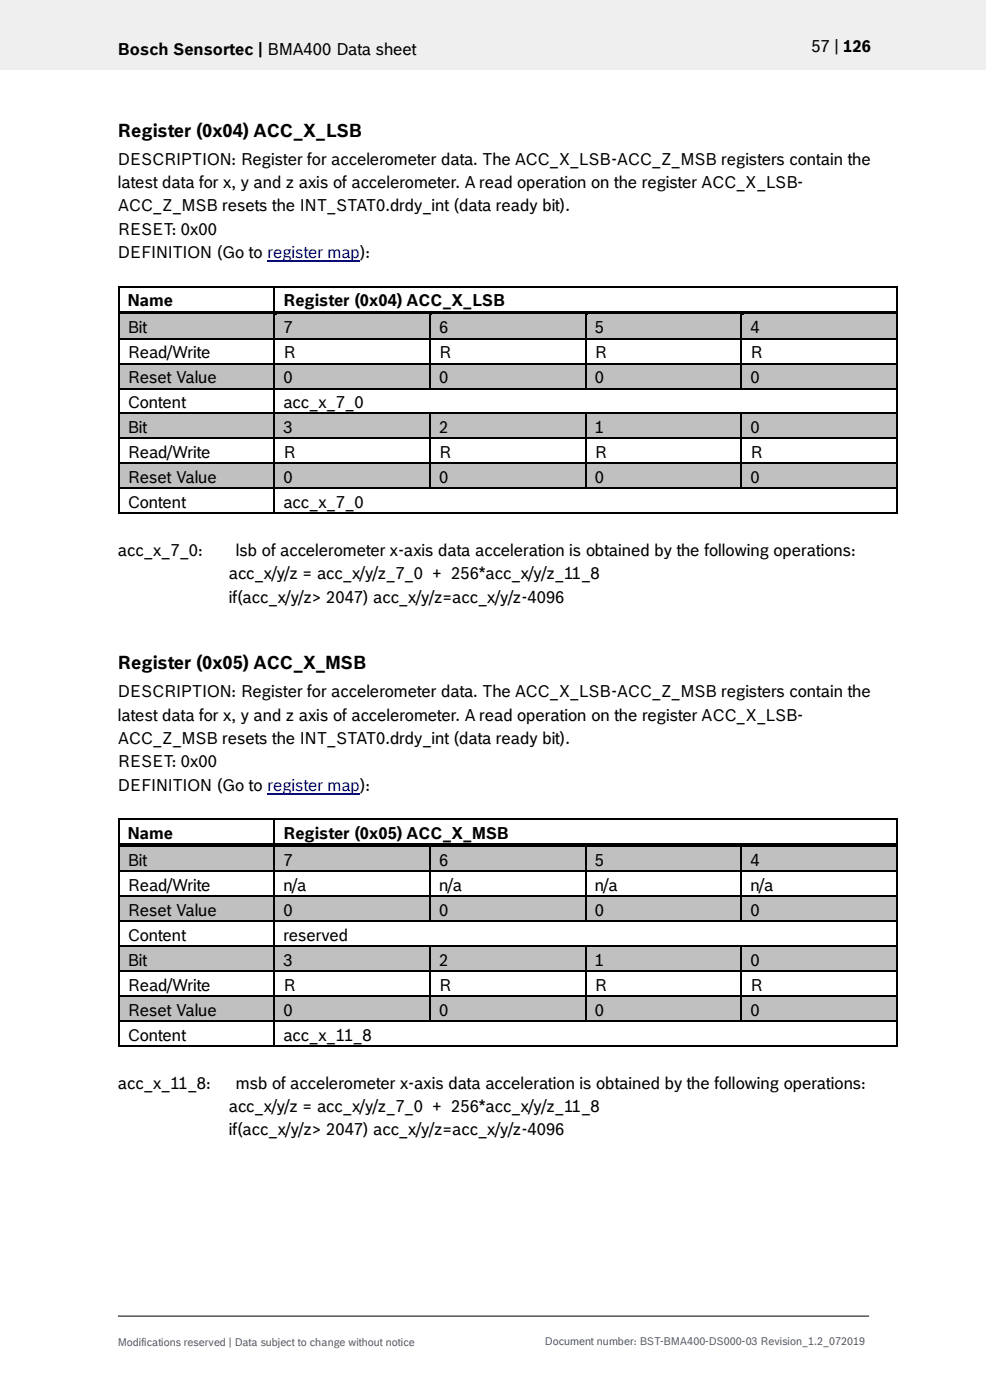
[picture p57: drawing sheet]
<svg xmlns="http://www.w3.org/2000/svg" width="210mm" height="297mm" viewBox="0 0 210 297" stroke-linecap="round" stroke-linejoin="round" font-family="sans-serif">
<defs><g id="words">
<g font-size="3.9">
<text x="25" y="29">Register (0x04) ACC_X_LSB</text>
<text x="25" y="142">Register (0x05) ACC_X_MSB</text>
</g>
<g font-size="3.5">
<text x="25" y="11.6">Bosch Sensortec | BMA400 Data sheet</text>
<text x="172.1" y="11">57 | 126</text>
<text x="25" y="35">DESCRIPTION: Register for accelerometer data. The ACC_X_LSB-ACC_Z_MSB registers contain the</text>
<text x="25" y="39.9">latest data for x, y and z axis of accelerometer. A read operation on the register ACC_X_LSB-</text>
<text x="25" y="44.8">ACC_Z_MSB resets the INT_STAT0.drdy_int (data ready bit).</text>
<text x="25" y="49.8">RESET: 0x00</text>
<text x="25" y="54.7">DEFINITION (Go to register map):</text>
<text x="27.1" y="64.9">Name</text>
<text x="60.1" y="64.9">Register (0x04) ACC_X_LSB</text>
<text x="27.1" y="70.7">Bit</text>
<text x="60.1" y="70.7">7</text>
<text x="93.2" y="70.7">6</text>
<text x="126.2" y="70.7">5</text>
<text x="159.2" y="70.7">4</text>
<text x="27.1" y="76">Read/Write</text>
<text x="60.1" y="76">R</text>
<text x="93.2" y="76">R</text>
<text x="126.2" y="76">R</text>
<text x="159.2" y="76">R</text>
<text x="27.1" y="81.3">Reset Value</text>
<text x="60.1" y="81.3">0</text>
<text x="93.2" y="81.3">0</text>
<text x="126.2" y="81.3">0</text>
<text x="159.2" y="81.3">0</text>
<text x="27.1" y="86.6">Content</text>
<text x="60.1" y="86.6">acc_x_7_0</text>
<text x="27.1" y="91.9">Bit</text>
<text x="60.1" y="91.9">3</text>
<text x="93.2" y="91.9">2</text>
<text x="126.2" y="91.9">1</text>
<text x="159.2" y="91.9">0</text>
<text x="27.1" y="97.2">Read/Write</text>
<text x="60.1" y="97.2">R</text>
<text x="93.2" y="97.2">R</text>
<text x="126.2" y="97.2">R</text>
<text x="159.2" y="97.2">R</text>
<text x="27.1" y="102.5">Reset Value</text>
<text x="27.1" y="107.8">Content</text>
<text x="60.1" y="102.5">0</text>
<text x="60.1" y="107.8">acc_x_7_0</text>
<text x="93.2" y="102.5">0</text>
<text x="126.2" y="102.5">0</text>
<text x="159.2" y="102.5">0</text>
<text x="25" y="118">acc_x_7_0:</text>
<text x="50" y="118">lsb of accelerometer x-axis data acceleration is obtained by the following operations:</text>
<text x="48.5" y="122.9">acc_x/y/z = acc_x/y/z_7_0 + 256*acc_x/y/z_11_8</text>
<text x="48.5" y="127.9">if(acc_x/y/z&gt; 2047) acc_x/y/z=acc_x/y/z-4096</text>
<text x="25" y="148">DESCRIPTION: Register for accelerometer data. The ACC_X_LSB-ACC_Z_MSB registers contain the</text>
<text x="25" y="152.9">latest data for x, y and z axis of accelerometer. A read operation on the register ACC_X_LSB-</text>
<text x="25" y="157.8">ACC_Z_MSB resets the INT_STAT0.drdy_int (data ready bit).</text>
<text x="25" y="162.8">RESET: 0x00</text>
<text x="25" y="167.7">DEFINITION (Go to register map):</text>
<text x="27.1" y="178">Name</text>
<text x="60.1" y="178">Register (0x05) ACC_X_MSB</text>
<text x="27.1" y="183.7">Bit</text>
<text x="60.1" y="183.7">7</text>
<text x="93.2" y="183.7">6</text>
<text x="126.2" y="183.7">5</text>
<text x="159.2" y="183.7">4</text>
<text x="27.1" y="189">Read/Write</text>
<text x="60.1" y="189">n/a</text>
<text x="93.2" y="189">n/a</text>
<text x="126.2" y="189">n/a</text>
<text x="159.2" y="189">n/a</text>
<text x="27.1" y="194.3">Reset Value</text>
<text x="60.1" y="194.3">0</text>
<text x="93.2" y="194.3">0</text>
<text x="126.2" y="194.3">0</text>
<text x="159.2" y="194.3">0</text>
<text x="27.1" y="199.6">Content</text>
<text x="60.1" y="199.6">reserved</text>
<text x="27.1" y="204.9">Bit</text>
<text x="60.1" y="204.9">3</text>
<text x="93.2" y="204.9">2</text>
<text x="126.2" y="204.9">1</text>
<text x="159.2" y="204.9">0</text>
<text x="27.1" y="210.2">Read/Write</text>
<text x="27.1" y="215.5">Reset Value</text>
<text x="60.1" y="210.2">R</text>
<text x="60.1" y="215.5">0</text>
<text x="93.2" y="210.2">R</text>
<text x="93.2" y="215.5">0</text>
<text x="126.2" y="210.2">R</text>
<text x="126.2" y="215.5">0</text>
<text x="159.2" y="210.2">R</text>
<text x="159.2" y="215.5">0</text>
<text x="27.1" y="220.8">Content</text>
<text x="60.1" y="220.8">acc_x_11_8</text>
<text x="25" y="231">acc_x_11_8:</text>
<text x="50" y="231">msb of accelerometer x-axis data acceleration is obtained by the following operations:</text>
<text x="48.5" y="235.9">acc_x/y/z = acc_x/y/z_7_0 + 256*acc_x/y/z_11_8</text>
<text x="48.5" y="240.9">if(acc_x/y/z&gt; 2047) acc_x/y/z=acc_x/y/z-4096</text>
</g>
<g font-size="2.3" fill="#535f6b">
<text x="25" y="285.5">Modifications reserved | Data subject to change without notice</text>
<text x="115.6" y="285.3">Document number: BST-BMA400-DS000-03 Revision_1.2_072019</text>
</g>
</g></defs>
<path d="M-.1 0h209.2v14.8h-209.2z" fill-rule="evenodd" fill="#efeff0"/>
<path d="M25 279.2h159.4" fill="none" stroke="#000" stroke-width=".21"/>
<path d="M56.7 55.4h19.7" fill="none" stroke="#00f" stroke-width=".25"/>
<g fill="#000">
<path d="M25 60.6h.4v.4h-.4z" fill-rule="evenodd"/>
<path d="M25 60.6h.4v.4h-.4z" fill-rule="evenodd"/>
<path d="M58 60.6h.4v.4h-.4z" fill-rule="evenodd"/>
<path d="M190.2 60.6h.3v.4h-.3z" fill-rule="evenodd"/>
<path d="M190.2 60.6h.3v.4h-.3z" fill-rule="evenodd"/>
</g>
<path d="M25.2 61v4.9M25.4 60.8h32.6M58.2 61v4.9M58.4 60.8h131.8M190.3 61v4.9" fill="none" stroke="#000" stroke-width=".34"/>
<g fill="#c0c0c0">
<path d="M25.4 66.7h32.6v5h-32.6z" fill-rule="evenodd"/>
<path d="M27.1 66.7h29.2v5h-29.2z" fill-rule="evenodd"/>
<path d="M58.4 66.7h32.7v5h-32.7z" fill-rule="evenodd"/>
<path d="M60.1 66.7h29.2v5h-29.2z" fill-rule="evenodd"/>
<path d="M91.4 66.7h32.7v5h-32.7z" fill-rule="evenodd"/>
<path d="M93.2 66.7h29.2v5h-29.2z" fill-rule="evenodd"/>
<path d="M124.4 66.7h32.7v5h-32.7z" fill-rule="evenodd"/>
<path d="M126.2 66.7h29.2v5h-29.2z" fill-rule="evenodd"/>
<path d="M157.5 66.7h32.7v5h-32.7z" fill-rule="evenodd"/>
<path d="M159.2 66.7h29.2v5h-29.2z" fill-rule="evenodd"/>
</g>
<g fill="#000">
<path d="M25 65.9h.4v.8h-.4z" fill-rule="evenodd"/>
<path d="M25.4 65.9h32.6v.8h-32.6z" fill-rule="evenodd"/>
</g>
<path d="M25.4 66.7h32.6" fill="none" stroke="#c0c0c0" stroke-width=".21"/>
<path d="M58.4 66.7h.4z" fill-rule="evenodd" fill="#c0c0c0"/>
<g fill="#000">
<path d="M58 66.7h.4z" fill-rule="evenodd"/>
<path d="M58 65.9h.8v.8h-.8z" fill-rule="evenodd"/>
<path d="M58.8 65.9h32.3v.8h-32.3z" fill-rule="evenodd"/>
</g>
<path d="M58.8 66.7h32.3" fill="none" stroke="#c0c0c0" stroke-width=".21"/>
<path d="M91.4 66.7h.4z" fill-rule="evenodd" fill="#c0c0c0"/>
<g fill="#000">
<path d="M91.1 66.7h.3z" fill-rule="evenodd"/>
<path d="M91.1 65.9h.7v.8h-.7z" fill-rule="evenodd"/>
<path d="M91.8 65.9h32.3v.8h-32.3z" fill-rule="evenodd"/>
</g>
<path d="M91.8 66.7h32.3" fill="none" stroke="#c0c0c0" stroke-width=".21"/>
<path d="M124.4 66.7h.5z" fill-rule="evenodd" fill="#c0c0c0"/>
<g fill="#000">
<path d="M124.1 66.7h.3z" fill-rule="evenodd"/>
<path d="M124.1 65.9h.8v.8h-.8z" fill-rule="evenodd"/>
<path d="M124.9 65.9h32.2v.8h-32.2z" fill-rule="evenodd"/>
</g>
<path d="M124.9 66.7h32.2" fill="none" stroke="#c0c0c0" stroke-width=".21"/>
<path d="M157.5 66.7h.4z" fill-rule="evenodd" fill="#c0c0c0"/>
<g fill="#000">
<path d="M25 71.7h.4v.3h-.4z" fill-rule="evenodd"/>
<path d="M58 71.7h.4v.3h-.4z" fill-rule="evenodd"/>
<path d="M91.1 71.7h.3v.3h-.3z" fill-rule="evenodd"/>
<path d="M124.1 71.7h.3v.3h-.3z" fill-rule="evenodd"/>
<path d="M157.1 66.7h.4z" fill-rule="evenodd"/>
<path d="M157.1 65.9h.8v.8h-.8z" fill-rule="evenodd"/>
<path d="M157.1 71.7h.4v.3h-.4z" fill-rule="evenodd"/>
<path d="M157.9 65.9h32.3v.8h-32.3z" fill-rule="evenodd"/>
<path d="M190.2 65.9h.3v.8h-.3z" fill-rule="evenodd"/>
<path d="M190.2 71.7h.3v.3h-.3z" fill-rule="evenodd"/>
</g>
<path d="M157.9 66.7h32.3" fill="none" stroke="#c0c0c0" stroke-width=".21"/>
<g fill="none" stroke="#000" stroke-width=".34">
<path d="M25.2 66.7v5M25.2 72v5M25.4 71.8h32.6M58.2 66.7v5M58.2 72v5M58.4 71.8h32.7M91.2 66.7v5M91.2 72v5M91.4 71.8h32.7M124.3 66.7v5M124.3 72v5M124.4 71.8h32.7"/>
<path d="M157.3 66.7v5M157.3 72v5M157.5 71.8h32.7M190.3 66.7v5M190.3 72v5"/>
</g>
<g fill="#c0c0c0">
<path d="M25.4 77.3h32.6v5h-32.6z" fill-rule="evenodd"/>
<path d="M27.1 77.3h29.2v5h-29.2z" fill-rule="evenodd"/>
<path d="M58.4 77.3h32.7v5h-32.7z" fill-rule="evenodd"/>
<path d="M60.1 77.3h29.2v5h-29.2z" fill-rule="evenodd"/>
<path d="M91.4 77.3h32.7v5h-32.7z" fill-rule="evenodd"/>
<path d="M93.2 77.3h29.2v5h-29.2z" fill-rule="evenodd"/>
<path d="M124.4 77.3h32.7v5h-32.7z" fill-rule="evenodd"/>
<path d="M126.2 77.3h29.2v5h-29.2z" fill-rule="evenodd"/>
<path d="M157.5 77.3h32.7v5h-32.7z" fill-rule="evenodd"/>
<path d="M159.2 77.3h29.2v5h-29.2z" fill-rule="evenodd"/>
</g>
<g fill="#000">
<path d="M25 77h.4v.3h-.4z" fill-rule="evenodd"/>
<path d="M58 77h.4v.3h-.4z" fill-rule="evenodd"/>
<path d="M91.1 77h.3v.3h-.3z" fill-rule="evenodd"/>
<path d="M124.1 77h.3v.3h-.3z" fill-rule="evenodd"/>
<path d="M157.1 77h.4v.3h-.4z" fill-rule="evenodd"/>
<path d="M190.2 77h.3v.3h-.3z" fill-rule="evenodd"/>
<path d="M25 82.3h.4v.3h-.4z" fill-rule="evenodd"/>
<path d="M58 82.3h.4v.3h-.4z" fill-rule="evenodd"/>
<path d="M91.1 82.3h.3v.3h-.3z" fill-rule="evenodd"/>
<path d="M124.1 82.3h.3v.3h-.3z" fill-rule="evenodd"/>
<path d="M157.1 82.3h.4v.3h-.4z" fill-rule="evenodd"/>
<path d="M190.2 82.3h.3v.3h-.3z" fill-rule="evenodd"/>
</g>
<g fill="none" stroke="#000" stroke-width=".34">
<path d="M25.2 77.3v5M25.4 77.1h32.6M58.2 77.3v5M58.4 77.1h32.7M91.2 77.3v5M91.4 77.1h32.7M124.3 77.3v5M124.4 77.1h32.7M157.3 77.3v5M157.5 77.1h32.7M190.3 77.3v5M25.2 82.6v5"/>
<path d="M25.4 82.4h32.6M58.2 82.6v5M58.4 82.4h32.7M91.4 82.4h32.7M124.4 82.4h32.7M157.5 82.4h32.7M190.3 82.6v5"/>
</g>
<g fill="#c0c0c0">
<path d="M25.4 87.9h32.6v4.9h-32.6z" fill-rule="evenodd"/>
<path d="M27.1 87.9h29.2v4.9h-29.2z" fill-rule="evenodd"/>
<path d="M58.4 87.9h32.7v4.9h-32.7z" fill-rule="evenodd"/>
<path d="M60.1 87.9h29.2v4.9h-29.2z" fill-rule="evenodd"/>
<path d="M91.4 87.9h32.7v4.9h-32.7z" fill-rule="evenodd"/>
<path d="M93.2 87.9h29.2v4.9h-29.2z" fill-rule="evenodd"/>
<path d="M124.4 87.9h32.7v4.9h-32.7z" fill-rule="evenodd"/>
<path d="M126.2 87.9h29.2v4.9h-29.2z" fill-rule="evenodd"/>
<path d="M157.5 87.9h32.7v4.9h-32.7z" fill-rule="evenodd"/>
<path d="M159.2 87.9h29.2v4.9h-29.2z" fill-rule="evenodd"/>
</g>
<g fill="#000">
<path d="M25 87.6h.4v.3h-.4z" fill-rule="evenodd"/>
<path d="M25 92.8h.4v.4h-.4z" fill-rule="evenodd"/>
<path d="M58 87.6h.4v.3h-.4z" fill-rule="evenodd"/>
<path d="M58 92.8h.4v.4h-.4z" fill-rule="evenodd"/>
<path d="M91.1 87.6h.3v.3h-.3z" fill-rule="evenodd"/>
<path d="M91.1 92.8h.3v.4h-.3z" fill-rule="evenodd"/>
<path d="M124.1 87.6h.3v.3h-.3z" fill-rule="evenodd"/>
<path d="M124.1 92.8h.3v.4h-.3z" fill-rule="evenodd"/>
<path d="M157.1 87.6h.4v.3h-.4z" fill-rule="evenodd"/>
<path d="M157.1 92.8h.4v.4h-.4z" fill-rule="evenodd"/>
<path d="M190.2 87.6h.3v.3h-.3z" fill-rule="evenodd"/>
<path d="M190.2 92.8h.3v.4h-.3z" fill-rule="evenodd"/>
</g>
<g fill="none" stroke="#000" stroke-width=".34">
<path d="M25.2 87.9v4.9M25.2 93.2v4.9M25.4 87.7h32.6M25.4 93h32.6M58.2 87.9v4.9M58.2 93.2v4.9M58.4 87.7h32.7M58.4 93h32.7M91.2 87.9v4.9M91.2 93.2v4.9M91.4 87.7h32.7M91.4 93h32.7"/>
<path d="M124.3 87.9v4.9M124.3 93.2v4.9M124.4 87.7h32.7M124.4 93h32.7M157.3 87.9v4.9M157.3 93.2v4.9M157.5 87.7h32.7M157.5 93h32.7M190.3 87.9v4.9M190.3 93.2v4.9"/>
</g>
<g fill="#c0c0c0">
<path d="M25.4 98.5h32.6v4.9h-32.6z" fill-rule="evenodd"/>
<path d="M27.1 98.5h29.2v4.9h-29.2z" fill-rule="evenodd"/>
<path d="M58.4 98.5h32.7v4.9h-32.7z" fill-rule="evenodd"/>
<path d="M60.1 98.5h29.2v4.9h-29.2z" fill-rule="evenodd"/>
<path d="M91.4 98.5h32.7v4.9h-32.7z" fill-rule="evenodd"/>
<path d="M93.2 98.5h29.2v4.9h-29.2z" fill-rule="evenodd"/>
<path d="M124.4 98.5h32.7v4.9h-32.7z" fill-rule="evenodd"/>
<path d="M126.2 98.5h29.2v4.9h-29.2z" fill-rule="evenodd"/>
<path d="M157.5 98.5h32.7v4.9h-32.7z" fill-rule="evenodd"/>
<path d="M159.2 98.5h29.2v4.9h-29.2z" fill-rule="evenodd"/>
</g>
<g fill="#000">
<path d="M25 98.1h.4v.4h-.4z" fill-rule="evenodd"/>
<path d="M58 98.1h.4v.4h-.4z" fill-rule="evenodd"/>
<path d="M91.1 98.1h.3v.4h-.3z" fill-rule="evenodd"/>
<path d="M124.1 98.1h.3v.4h-.3z" fill-rule="evenodd"/>
<path d="M157.1 98.1h.4v.4h-.4z" fill-rule="evenodd"/>
<path d="M190.2 98.1h.3v.4h-.3z" fill-rule="evenodd"/>
<path d="M25 103.4h.4v.4h-.4z" fill-rule="evenodd"/>
<path d="M25 108.7h.4v.4h-.4z" fill-rule="evenodd"/>
<path d="M25 108.7h.4v.4h-.4z" fill-rule="evenodd"/>
<path d="M58 103.4h.4v.4h-.4z" fill-rule="evenodd"/>
<path d="M58 108.7h.4v.4h-.4z" fill-rule="evenodd"/>
<path d="M91.1 103.4h.3v.4h-.3z" fill-rule="evenodd"/>
<path d="M124.1 103.4h.3v.4h-.3z" fill-rule="evenodd"/>
<path d="M157.1 103.4h.4v.4h-.4z" fill-rule="evenodd"/>
<path d="M190.2 103.4h.3v.4h-.3z" fill-rule="evenodd"/>
<path d="M190.2 108.7h.3v.4h-.3z" fill-rule="evenodd"/>
<path d="M190.2 108.7h.3v.4h-.3z" fill-rule="evenodd"/>
<path d="M25 173.6h.4v.4h-.4z" fill-rule="evenodd"/>
<path d="M25 173.6h.4v.4h-.4z" fill-rule="evenodd"/>
<path d="M58 173.6h.4v.4h-.4z" fill-rule="evenodd"/>
<path d="M190.2 173.6h.3v.4h-.3z" fill-rule="evenodd"/>
<path d="M190.2 173.6h.3v.4h-.3z" fill-rule="evenodd"/>
</g>
<g fill="none" stroke="#000" stroke-width=".34">
<path d="M25.2 98.5v4.9M25.4 98.3h32.6M58.2 98.5v4.9M58.4 98.3h32.7M91.2 98.5v4.9M91.4 98.3h32.7M124.3 98.5v4.9M124.4 98.3h32.7M157.3 98.5v4.9M157.5 98.3h32.7M190.3 98.5v4.9M25.2 103.8v4.9"/>
<path d="M25.4 103.6h32.6M25.4 108.9h32.6M58.2 103.8v4.9M58.4 103.6h32.7M58.4 108.9h131.8M91.4 103.6h32.7M124.4 103.6h32.7M157.5 103.6h32.7M190.3 103.8v4.9M25.2 174v4.9M25.4 173.8h32.6M58.2 174v4.9"/>
<path d="M58.4 173.8h131.8M190.3 174v4.9"/>
</g>
<path d="M56.7 168.4h19.7" fill="none" stroke="#00f" stroke-width=".25"/>
<g fill="#c0c0c0">
<path d="M25.4 179.7h32.6v5h-32.6z" fill-rule="evenodd"/>
<path d="M27.1 179.7h29.2v5h-29.2z" fill-rule="evenodd"/>
<path d="M58.4 179.7h32.7v5h-32.7z" fill-rule="evenodd"/>
<path d="M60.1 179.7h29.2v5h-29.2z" fill-rule="evenodd"/>
<path d="M91.4 179.7h32.7v5h-32.7z" fill-rule="evenodd"/>
<path d="M93.2 179.7h29.2v5h-29.2z" fill-rule="evenodd"/>
<path d="M124.4 179.7h32.7v5h-32.7z" fill-rule="evenodd"/>
<path d="M126.2 179.7h29.2v5h-29.2z" fill-rule="evenodd"/>
<path d="M157.5 179.7h32.7v5h-32.7z" fill-rule="evenodd"/>
<path d="M159.2 179.7h29.2v5h-29.2z" fill-rule="evenodd"/>
</g>
<g fill="#000">
<path d="M25 178.9h.4v.8h-.4z" fill-rule="evenodd"/>
<path d="M25.4 178.9h32.6v.8h-32.6z" fill-rule="evenodd"/>
</g>
<path d="M25.4 179.7h32.6" fill="none" stroke="#c0c0c0" stroke-width=".21"/>
<path d="M58.4 179.7h.4z" fill-rule="evenodd" fill="#c0c0c0"/>
<g fill="#000">
<path d="M58 179.7h.4z" fill-rule="evenodd"/>
<path d="M58 178.9h.8v.8h-.8z" fill-rule="evenodd"/>
<path d="M58.8 178.9h32.3v.8h-32.3z" fill-rule="evenodd"/>
</g>
<path d="M58.8 179.7h32.3" fill="none" stroke="#c0c0c0" stroke-width=".21"/>
<path d="M91.4 179.7h.4z" fill-rule="evenodd" fill="#c0c0c0"/>
<g fill="#000">
<path d="M91.1 179.7h.3z" fill-rule="evenodd"/>
<path d="M91.1 178.9h.7v.8h-.7z" fill-rule="evenodd"/>
<path d="M91.8 178.9h32.3v.8h-32.3z" fill-rule="evenodd"/>
</g>
<path d="M91.8 179.7h32.3" fill="none" stroke="#c0c0c0" stroke-width=".21"/>
<path d="M124.4 179.7h.5z" fill-rule="evenodd" fill="#c0c0c0"/>
<g fill="#000">
<path d="M124.1 179.7h.3z" fill-rule="evenodd"/>
<path d="M124.1 178.9h.8v.8h-.8z" fill-rule="evenodd"/>
<path d="M124.9 178.9h32.2v.8h-32.2z" fill-rule="evenodd"/>
</g>
<path d="M124.9 179.7h32.2" fill="none" stroke="#c0c0c0" stroke-width=".21"/>
<path d="M157.5 179.7h.4z" fill-rule="evenodd" fill="#c0c0c0"/>
<g fill="#000">
<path d="M157.1 179.7h.4z" fill-rule="evenodd"/>
<path d="M157.1 178.9h.8v.8h-.8z" fill-rule="evenodd"/>
<path d="M157.9 178.9h32.3v.8h-32.3z" fill-rule="evenodd"/>
<path d="M190.2 178.9h.3v.8h-.3z" fill-rule="evenodd"/>
<path d="M25 184.7h.4v.3h-.4z" fill-rule="evenodd"/>
<path d="M58 184.7h.4v.3h-.4z" fill-rule="evenodd"/>
<path d="M91.1 184.7h.3v.3h-.3z" fill-rule="evenodd"/>
<path d="M124.1 184.7h.3v.3h-.3z" fill-rule="evenodd"/>
<path d="M157.1 184.7h.4v.3h-.4z" fill-rule="evenodd"/>
<path d="M190.2 184.7h.3v.3h-.3z" fill-rule="evenodd"/>
</g>
<path d="M157.9 179.7h32.3" fill="none" stroke="#c0c0c0" stroke-width=".21"/>
<g fill="none" stroke="#000" stroke-width=".34">
<path d="M25.2 179.7v5M58.2 179.7v5M91.2 179.7v5M124.3 179.7v5M157.3 179.7v5M190.3 179.7v5M25.2 185v5M25.4 184.9h32.6M58.2 185v5M58.4 184.9h32.7M91.2 185v5M91.4 184.9h32.7"/>
<path d="M124.3 185v5M124.4 184.9h32.7M157.3 185v5M157.5 184.9h32.7M190.3 185v5"/>
</g>
<g fill="#c0c0c0">
<path d="M25.4 190.3h32.6v5h-32.6z" fill-rule="evenodd"/>
<path d="M27.1 190.3h29.2v5h-29.2z" fill-rule="evenodd"/>
<path d="M58.4 190.3h32.7v5h-32.7z" fill-rule="evenodd"/>
<path d="M60.1 190.3h29.2v5h-29.2z" fill-rule="evenodd"/>
<path d="M91.4 190.3h32.7v5h-32.7z" fill-rule="evenodd"/>
<path d="M93.2 190.3h29.2v5h-29.2z" fill-rule="evenodd"/>
<path d="M124.4 190.3h32.7v5h-32.7z" fill-rule="evenodd"/>
<path d="M126.2 190.3h29.2v5h-29.2z" fill-rule="evenodd"/>
<path d="M157.5 190.3h32.7v5h-32.7z" fill-rule="evenodd"/>
<path d="M159.2 190.3h29.2v5h-29.2z" fill-rule="evenodd"/>
</g>
<g fill="#000">
<path d="M25 190h.4v.3h-.4z" fill-rule="evenodd"/>
<path d="M25 195.3h.4v.3h-.4z" fill-rule="evenodd"/>
<path d="M58 190h.4v.3h-.4z" fill-rule="evenodd"/>
<path d="M58 195.3h.4v.3h-.4z" fill-rule="evenodd"/>
<path d="M91.1 190h.3v.3h-.3z" fill-rule="evenodd"/>
<path d="M91.1 195.3h.3v.3h-.3z" fill-rule="evenodd"/>
<path d="M124.1 190h.3v.3h-.3z" fill-rule="evenodd"/>
<path d="M124.1 195.3h.3v.3h-.3z" fill-rule="evenodd"/>
<path d="M157.1 190h.4v.3h-.4z" fill-rule="evenodd"/>
<path d="M157.1 195.3h.4v.3h-.4z" fill-rule="evenodd"/>
<path d="M190.2 190h.3v.3h-.3z" fill-rule="evenodd"/>
<path d="M190.2 195.3h.3v.3h-.3z" fill-rule="evenodd"/>
</g>
<g fill="none" stroke="#000" stroke-width=".34">
<path d="M25.2 190.3v5M25.2 195.6v5M25.4 190.1h32.6M25.4 195.4h32.6M58.2 190.3v5M58.2 195.6v5M58.4 190.1h32.7M58.4 195.4h32.7M91.2 190.3v5M91.4 190.1h32.7M91.4 195.4h32.7M124.3 190.3v5"/>
<path d="M124.4 190.1h32.7M124.4 195.4h32.7M157.3 190.3v5M157.5 190.1h32.7M157.5 195.4h32.7M190.3 190.3v5M190.3 195.6v5"/>
</g>
<g fill="#c0c0c0">
<path d="M25.4 200.9h32.6v4.9h-32.6z" fill-rule="evenodd"/>
<path d="M27.1 200.9h29.2v4.9h-29.2z" fill-rule="evenodd"/>
<path d="M58.4 200.9h32.7v4.9h-32.7z" fill-rule="evenodd"/>
<path d="M60.1 200.9h29.2v4.9h-29.2z" fill-rule="evenodd"/>
<path d="M91.4 200.9h32.7v4.9h-32.7z" fill-rule="evenodd"/>
<path d="M93.2 200.9h29.2v4.9h-29.2z" fill-rule="evenodd"/>
<path d="M124.4 200.9h32.7v4.9h-32.7z" fill-rule="evenodd"/>
<path d="M126.2 200.9h29.2v4.9h-29.2z" fill-rule="evenodd"/>
<path d="M157.5 200.9h32.7v4.9h-32.7z" fill-rule="evenodd"/>
<path d="M159.2 200.9h29.2v4.9h-29.2z" fill-rule="evenodd"/>
</g>
<g fill="#000">
<path d="M25 200.6h.4v.3h-.4z" fill-rule="evenodd"/>
<path d="M25 205.8h.4v.4h-.4z" fill-rule="evenodd"/>
<path d="M58 200.6h.4v.3h-.4z" fill-rule="evenodd"/>
<path d="M58 205.8h.4v.4h-.4z" fill-rule="evenodd"/>
<path d="M91.1 200.6h.3v.3h-.3z" fill-rule="evenodd"/>
<path d="M91.1 205.8h.3v.4h-.3z" fill-rule="evenodd"/>
<path d="M124.1 200.6h.3v.3h-.3z" fill-rule="evenodd"/>
<path d="M124.1 205.8h.3v.4h-.3z" fill-rule="evenodd"/>
<path d="M157.1 200.6h.4v.3h-.4z" fill-rule="evenodd"/>
<path d="M157.1 205.8h.4v.4h-.4z" fill-rule="evenodd"/>
<path d="M190.2 200.6h.3v.3h-.3z" fill-rule="evenodd"/>
<path d="M190.2 205.8h.3v.4h-.3z" fill-rule="evenodd"/>
</g>
<g fill="none" stroke="#000" stroke-width=".34">
<path d="M25.2 200.9v4.9M25.2 206.2v4.9M25.4 200.7h32.6M25.4 206h32.6M58.2 200.9v4.9M58.2 206.2v4.9M58.4 200.7h32.7M58.4 206h32.7M91.2 200.9v4.9M91.2 206.2v4.9M91.4 200.7h32.7M91.4 206h32.7"/>
<path d="M124.3 200.9v4.9M124.3 206.2v4.9M124.4 200.7h32.7M124.4 206h32.7M157.3 200.9v4.9M157.3 206.2v4.9M157.5 200.7h32.7M157.5 206h32.7M190.3 200.9v4.9M190.3 206.2v4.9"/>
</g>
<g fill="#c0c0c0">
<path d="M25.4 211.5h32.6v4.9h-32.6z" fill-rule="evenodd"/>
<path d="M27.1 211.5h29.2v4.9h-29.2z" fill-rule="evenodd"/>
<path d="M58.4 211.5h32.7v4.9h-32.7z" fill-rule="evenodd"/>
<path d="M60.1 211.5h29.2v4.9h-29.2z" fill-rule="evenodd"/>
<path d="M91.4 211.5h32.7v4.9h-32.7z" fill-rule="evenodd"/>
<path d="M93.2 211.5h29.2v4.9h-29.2z" fill-rule="evenodd"/>
<path d="M124.4 211.5h32.7v4.9h-32.7z" fill-rule="evenodd"/>
<path d="M126.2 211.5h29.2v4.9h-29.2z" fill-rule="evenodd"/>
<path d="M157.5 211.5h32.7v4.9h-32.7z" fill-rule="evenodd"/>
<path d="M159.2 211.5h29.2v4.9h-29.2z" fill-rule="evenodd"/>
</g>
<g fill="#000">
<path d="M25 211.1h.4v.4h-.4z" fill-rule="evenodd"/>
<path d="M25 216.4h.4v.4h-.4z" fill-rule="evenodd"/>
<path d="M58 211.1h.4v.4h-.4z" fill-rule="evenodd"/>
<path d="M58 216.4h.4v.4h-.4z" fill-rule="evenodd"/>
<path d="M91.1 211.1h.3v.4h-.3z" fill-rule="evenodd"/>
<path d="M91.1 216.4h.3v.4h-.3z" fill-rule="evenodd"/>
<path d="M124.1 211.1h.3v.4h-.3z" fill-rule="evenodd"/>
<path d="M124.1 216.4h.3v.4h-.3z" fill-rule="evenodd"/>
<path d="M157.1 211.1h.4v.4h-.4z" fill-rule="evenodd"/>
<path d="M157.1 216.4h.4v.4h-.4z" fill-rule="evenodd"/>
<path d="M190.2 211.1h.3v.4h-.3z" fill-rule="evenodd"/>
<path d="M190.2 216.4h.3v.4h-.3z" fill-rule="evenodd"/>
<path d="M25 221.7h.4v.4h-.4z" fill-rule="evenodd"/>
<path d="M25 221.7h.4v.4h-.4z" fill-rule="evenodd"/>
<path d="M58 221.7h.4v.4h-.4z" fill-rule="evenodd"/>
<path d="M190.2 221.7h.3v.4h-.3z" fill-rule="evenodd"/>
<path d="M190.2 221.7h.3v.4h-.3z" fill-rule="evenodd"/>
</g>
<g fill="none" stroke="#000" stroke-width=".34">
<path d="M25.2 211.5v4.9M25.2 216.8v4.9M25.4 211.3h32.6M25.4 216.6h32.6M58.2 211.5v4.9M58.2 216.8v4.9M58.4 211.3h32.7M58.4 216.6h32.7M91.2 211.5v4.9M91.4 211.3h32.7M91.4 216.6h32.7M124.3 211.5v4.9"/>
<path d="M124.4 211.3h32.7M124.4 216.6h32.7M157.3 211.5v4.9M157.5 211.3h32.7M157.5 216.6h32.7M190.3 211.5v4.9M190.3 216.8v4.9M25.4 221.9h32.6M58.4 221.9h131.8"/>
</g>
<use href="#words"/>
</svg>
